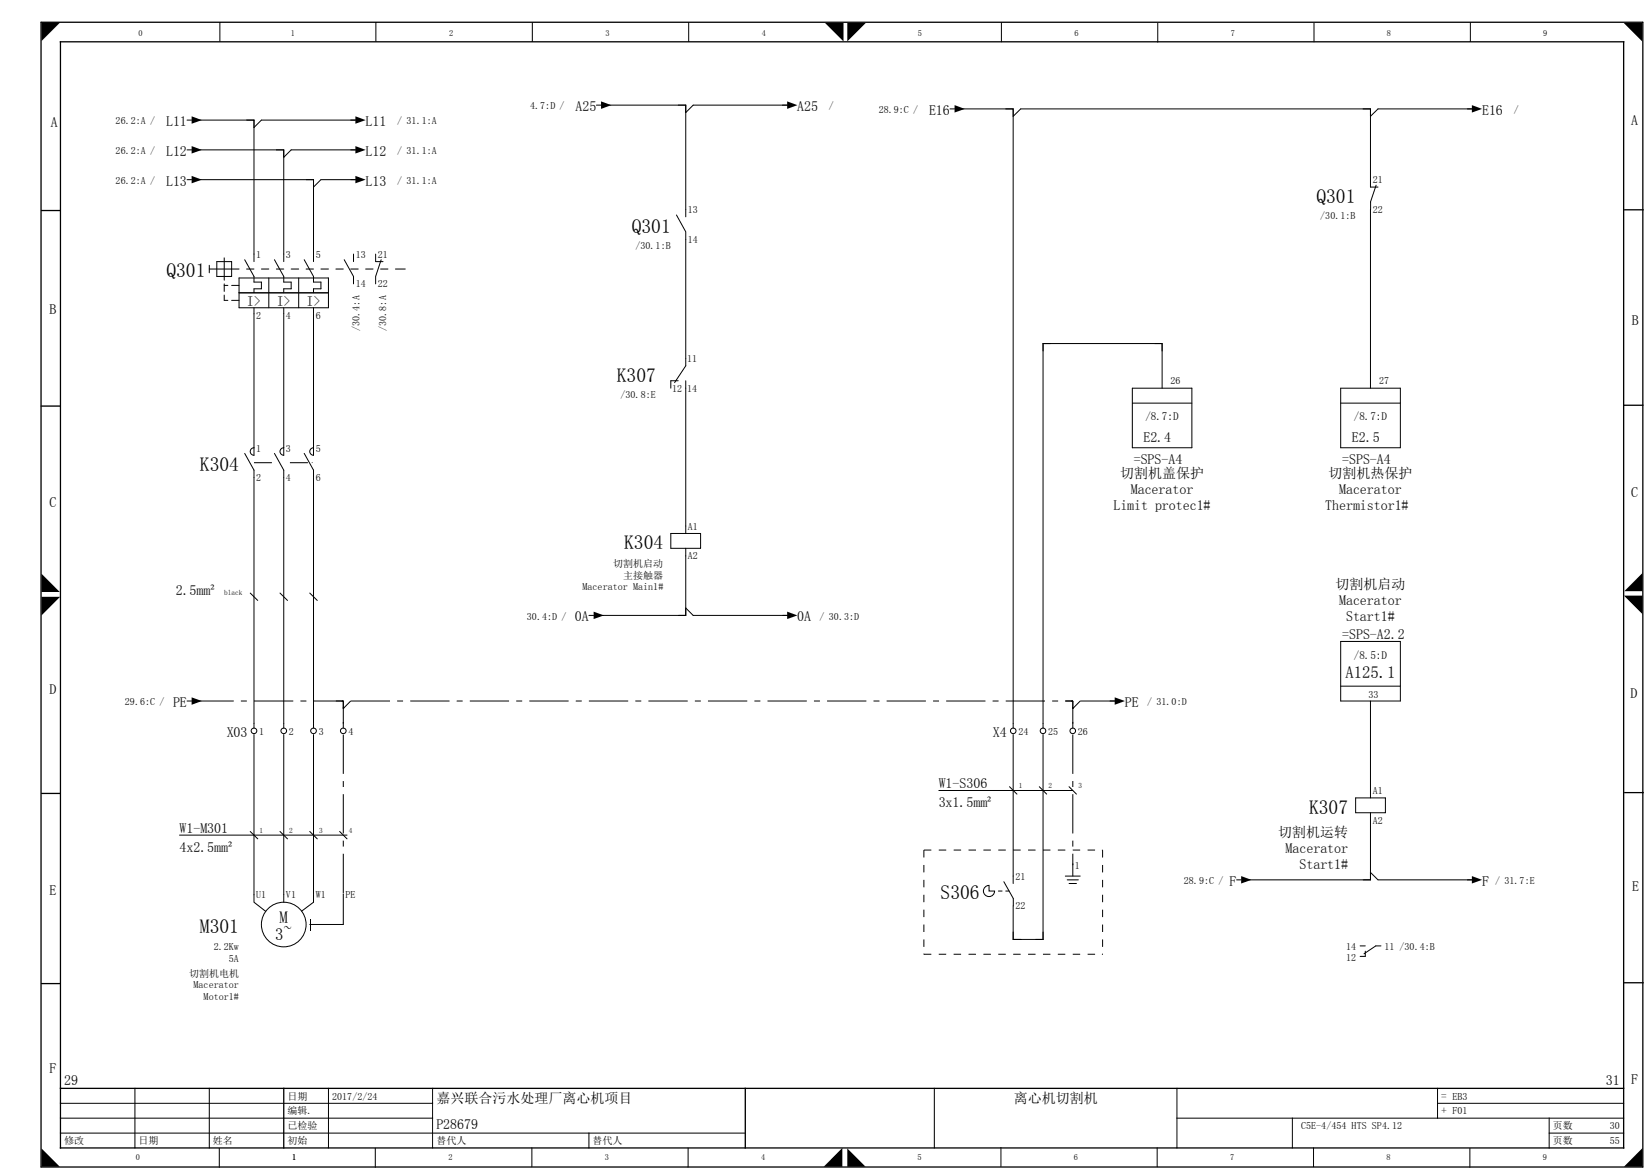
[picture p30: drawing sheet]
<svg xmlns="http://www.w3.org/2000/svg" width="297mm" height="210mm" viewBox="0 0 297 210" stroke-linecap="round" stroke-linejoin="round" font-family="sans-serif">
<defs><g id="words">
<g font-size="3.5">
<text x="113.7" y="41.8">Q301</text>
<text x="236.9" y="36.5">Q301</text>
<text x="29.9" y="49.9">Q301</text>
<text x="111" y="68.6">K307</text>
<text x="36" y="84.7">K304</text>
<text x="112.3" y="98.7">K304</text>
<text x="235.5" y="146.3">K307</text>
<text x="169.2" y="161.7">S306</text>
<text x="36" y="167.7">M301</text>
</g>
<g font-size="3">
<text x="242.1" y="122">A125.1</text>
<text x="50.3" y="166">M</text>
<text x="49.5" y="169">3~</text>
</g>
<g font-size="2.5">
<text x="9.1" y="22.8">A</text>
<text x="29.9" y="22.6">L11</text>
<text x="65.8" y="22.6">L11</text>
<text x="103.5" y="20">A25</text>
<text x="143.4" y="20">A25</text>
<text x="167.1" y="20.6">E16</text>
<text x="266.7" y="20.6">E16</text>
<text x="293.5" y="22.5">A</text>
<text x="29.9" y="28">L12</text>
<text x="65.8" y="28">L12</text>
<text x="29.9" y="33.4">L13</text>
<text x="65.8" y="33.4">L13</text>
<text x="8.9" y="56.4">B</text>
<text x="44.4" y="55.1">I&gt;</text>
<text x="49.8" y="55.1">I&gt;</text>
<text x="55.1" y="55.1">I&gt;</text>
<text x="293.6" y="58.4">B</text>
<text x="204" y="83.5">=SPS-A4</text>
<text x="205.7" y="79.5">E2.4</text>
<text x="241.5" y="83.5">=SPS-A4</text>
<text x="243.2" y="79.5">E2.5</text>
<text x="201.5" y="86">切割机盖保护</text>
<text x="203.5" y="88.9">Macerator</text>
<text x="239" y="86">切割机热保护</text>
<text x="240.9" y="88.9">Macerator</text>
<text x="293.5" y="89.4">C</text>
<text x="8.9" y="91.2">C</text>
<text x="200.3" y="91.7">Limit protec1#</text>
<text x="238.4" y="91.7">Thermistor1#</text>
<text x="31.6" y="106.9">2.5mm²</text>
<text x="240.3" y="105.9">切割机启动</text>
<text x="103.4" y="111.7">0A</text>
<text x="143.4" y="111.7">0A</text>
<text x="240.9" y="108.8">Macerator</text>
<text x="242.2" y="111.6">Start1#</text>
<text x="241.5" y="115">=SPS-A2.2</text>
<text x="8.9" y="124.7">D</text>
<text x="293.3" y="125.5">D</text>
<text x="31.1" y="127.1">PE</text>
<text x="202.4" y="127.1">PE</text>
<text x="40.8" y="132.5">X03</text>
<text x="178.6" y="132.5">X4</text>
<text x="168.9" y="141.7">W1-S306</text>
<text x="32.3" y="149.8">W1-M301</text>
<text x="168.9" y="145.1">3x1.5mm²</text>
<text x="32.3" y="153.1">4x2.5mm²</text>
<text x="230" y="150.5">切割机运转</text>
<text x="231.3" y="153.4">Macerator</text>
<text x="8.9" y="160.8">E</text>
<text x="221.2" y="159.2">F</text>
<text x="233.8" y="156.3">Start1#</text>
<text x="266.7" y="159.2">F</text>
<text x="293.6" y="160.2">E</text>
<text x="8.9" y="193">F</text>
<text x="11.5" y="195">29</text>
<text x="288.9" y="195">31</text>
<text x="293.5" y="194.8">F</text>
<text x="78.5" y="203">P28679</text>
<text x="78.5" y="198.3">嘉兴联合污水处理厂离心机项目</text>
<text x="182.4" y="198.3">离心机切割机</text>
</g>
<g font-size="2">
<text x="206.1" y="75.5">/8.7:D</text>
<text x="243.6" y="75.5">/8.7:D</text>
<text x="243.6" y="118.4">/8.5:D</text>
<text x="259.3" y="197.7">= EB3</text>
<text x="259.3" y="200.3">+ F01</text>
</g>
<g font-size="1.8">
<text x="20.8" y="22.4">26.2:A /</text>
<text x="71.5" y="22.4">/ 31.1:A</text>
<text x="95.4" y="19.7">4.7:D /</text>
<text x="149.1" y="19.7">/</text>
<text x="158.1" y="20.3">28.9:C /</text>
<text x="272.3" y="20.3">/</text>
<text x="20.8" y="27.7">26.2:A /</text>
<text x="71.5" y="27.7">/ 31.1:A</text>
<text x="20.8" y="33.1">26.2:A /</text>
<text x="71.5" y="33.1">/ 31.1:A</text>
<text x="247" y="33">21</text>
<text x="123.8" y="38.3">13</text>
<text x="237.5" y="39.4">/30.1:B</text>
<text x="247" y="38.2">22</text>
<text x="46.1" y="46.4">1</text>
<text x="51.5" y="46.4">3</text>
<text x="56.8" y="46.4">5</text>
<text x="64" y="46.4">13</text>
<text x="68" y="46.4">21</text>
<text x="114.3" y="44.8">/30.1:B</text>
<text x="123.8" y="43.6">14</text>
<text x="64" y="51.6">14</text>
<text x="68" y="51.6">22</text>
<text x="46.1" y="57.3">2</text>
<text x="51.5" y="57.3">4</text>
<text x="56.8" y="57.3">6</text>
<text x="64.7" y="59.5" transform="rotate(-90 64.7 59.5)">/30.4:A</text>
<text x="69.5" y="59.5" transform="rotate(-90 69.5 59.5)">/30.8:A</text>
<text x="123.6" y="65.1">11</text>
<text x="111.6" y="71.6">/30.8:E</text>
<text x="120.9" y="70.4">12</text>
<text x="123.6" y="70.4">14</text>
<text x="210.6" y="69">26</text>
<text x="248.1" y="69">27</text>
<text x="46.1" y="81.2">1</text>
<text x="51.5" y="81.2">3</text>
<text x="56.8" y="81.2">5</text>
<text x="46.1" y="86.5">2</text>
<text x="51.5" y="86.5">4</text>
<text x="56.8" y="86.5">6</text>
<text x="123.8" y="95.2">A1</text>
<text x="110.3" y="102">切割机启动</text>
<text x="123.8" y="100.5">A2</text>
<text x="104.8" y="106.1">Macerator Main1#</text>
<text x="112.1" y="104">主接触器</text>
<text x="94.8" y="111.4">30.4:D /</text>
<text x="147.5" y="111.4">/ 30.3:D</text>
<text x="246.2" y="125.5">33</text>
<text x="22.5" y="126.8">29.6:C /</text>
<text x="206.4" y="126.8">/ 31.0:D</text>
<text x="46.6" y="132.2">1</text>
<text x="52" y="132.2">2</text>
<text x="57.3" y="132.2">3</text>
<text x="62.7" y="132.2">4</text>
<text x="183.2" y="132.2">24</text>
<text x="188.6" y="132.2">25</text>
<text x="193.9" y="132.2">26</text>
<text x="247" y="142.8">A1</text>
<text x="247" y="148.1">A2</text>
<text x="46.1" y="161.5">U1</text>
<text x="51.5" y="161.5">V1</text>
<text x="56.8" y="161.5">W1</text>
<text x="62.2" y="161.5">PE</text>
<text x="182.7" y="158.2">21</text>
<text x="193.4" y="156.2">1</text>
<text x="213" y="158.9">28.9:C /</text>
<text x="269" y="158.9">/ 31.7:E</text>
<text x="182.7" y="163.5">22</text>
<text x="38.5" y="170.8">2.2Kw</text>
<text x="41.2" y="172.9">5A</text>
<text x="242.2" y="172.7">12</text>
<text x="242.2" y="170.8">14</text>
<text x="249.1" y="170.8">11 /30.4:B</text>
<text x="34" y="175.6">切割机电机</text>
<text x="34.8" y="177.7">Macerator</text>
<text x="36.6" y="179.7">Motor1#</text>
<text x="51.7" y="197.7">日期</text>
<text x="59.8" y="197.7">2017/2/24</text>
<text x="51.7" y="200.3">编辑.</text>
<text x="51.7" y="203">已检验</text>
<text x="234.1" y="203">C5E-4/454 HTS SP4.12</text>
<text x="279.4" y="203">页数</text>
<text x="289.6" y="203">30</text>
<text x="11.5" y="205.7">修改</text>
<text x="24.9" y="205.7">日期</text>
<text x="38.3" y="205.7">姓名</text>
<text x="51.7" y="205.7">初始</text>
<text x="78.5" y="205.7">替代人</text>
<text x="106.6" y="205.7">替代人</text>
<text x="279.4" y="205.7">页数</text>
<text x="289.6" y="205.7">55</text>
</g>
<g font-size="1.5">
<text x="24.9" y="6.5">0</text>
<text x="52.3" y="6.4">1</text>
<text x="80.8" y="6.4">2</text>
<text x="108.9" y="6.4">3</text>
<text x="137.1" y="6.4">4</text>
<text x="165.2" y="6.4">5</text>
<text x="193.3" y="6.4">6</text>
<text x="221.4" y="6.4">7</text>
<text x="249.5" y="6.4">8</text>
<text x="277.7" y="6.4">9</text>
<text x="24.5" y="208.6">0</text>
<text x="52.6" y="208.6">1</text>
<text x="80.7" y="208.6">2</text>
<text x="108.8" y="208.6">3</text>
<text x="136.9" y="208.6">4</text>
<text x="165.1" y="208.6">5</text>
<text x="193.2" y="208.6">6</text>
<text x="221.3" y="208.6">7</text>
<text x="249.4" y="208.6">8</text>
<text x="277.6" y="208.6">9</text>
</g>
<g font-size="1.3">
<text x="40.3" y="106.9">black</text>
<text x="183.3" y="141.8">1</text>
<text x="188.7" y="141.8">2</text>
<text x="194" y="141.8">3</text>
<text x="46.7" y="149.8">1</text>
<text x="52" y="149.8">2</text>
<text x="57.4" y="149.8">3</text>
<text x="62.8" y="149.8">4</text>
</g>
</g></defs>
<g fill="none" stroke="#000" stroke-width=".18">
<path d="M39.6 4v3.4M67.6 4v3.4M95.8 4.1v3.3M107.3 18.9h.8M108.6 18.9h14.8v20.1M122 18.9h1.4v1.3l1.3-1.3h17.4M123.9 4.1v3.3M170.9 19.6h.8M172.3 19.6h10v111.3M180.2 4.1v3.4M181 19.6h1.3v1.3l1.3-1.3h63v14h1.3M208.3 4.2v3.4"/>
<path d="M236.4 4.1v3.4M245.2 19.6h1.4v1.3l1.3-1.3h17.4M264.5 4.1v3.3M33.7 21.6h.8M33.7 26.9h.8M33.7 32.3h.8M35 32.3h21.4v14.7M35 26.9h16.1v20.1M35 21.6h10.7v25.4M44.4 21.6h1.3v1.3l1.3-1.3h17.4M49.7 26.9h1.4v1.4l1.3-1.4h12M55.1 32.3h1.3v1.3l1.3-1.3h6.7"/>
<path d="M121.7 38.7l1.7 3v24.1l-2 3M246.6 36.3v33.5M247.6 33.3l-1 3M37.7 47.7v1.3M37.7 48.4h5.3M39 47h2.7v2.7h-2.7zM40.3 53v1h.7M40.3 51v1.4M40.3 51.3h.7M40.3 46.4v4M41.7 51.3h1.3M41.7 54h1.3"/>
<path d="M43 50h16.1v5.3h-16.1zM43 52.6h16.1M44 46.7l1.7 3v1h1.3v1.2h-1.3v.7M44.4 48.4h1.3M45.7 55.3v26.6a.68 .68 0 0 1-.7-.7 .68 .68 0 0 1 .7-.7M47 48.4h1.4M48.4 50v5.3M49.4 46.7l1.7 3v1h1.3v1.2h-1.3v.7M49.7 48.4h1.4M51.1 55.3v26.6a.68 .68 0 0 1-.7-.7 .68 .68 0 0 1 .7-.7M52.4 48.4h1.3M53.7 50v5.3"/>
<path d="M54.7 46.7l1.7 3v1h1.3v1.2h-1.3v.7M55.1 48.4h1.3M56.4 55.3v26.6a.68 .68 0 0 1-.7-.7 .68 .68 0 0 1 .7-.7M57.7 48.4h1.4M60.4 48.4h1.4M61.9 46.7l1.7 3v1.3M63.1 48.4h1.3M63.6 45.7v1.3M65.8 48.4h1.3M67.6 45.7v1.3h1.3M68.5 48.4h1.3M68.6 46.7l-1 3v1.3"/>
<path d="M71.1 48.4h1.8M122 68.5h-1.3v1.3M123.4 68.5v27.4M203.7 69.8h10.7v10.7h-10.7zM203.7 72.5h10.7M207.7 61.8h1.4v1.3M209.1 69.8v-8h-21.4v69.1M241.2 69.8h10.7v10.7h-10.7zM241.2 72.5h10.7M44 81.5l1.7 3v46.4M49.4 81.5l1.7 3v46.4M54.7 81.5l1.7 3v46.4"/>
<path d="M120.7 95.9h5.3v2.7h-5.3zM123.4 98.6v12h-16.1M45 106.6l1.4 1.4M50.4 106.6l1.3 1.4M55.7 106.6l1.4 1.4M106 110.6h.8M123.4 109.3l1.3 1.3h17.4M241.2 115.3h10.7v10.7h-10.7zM33.7 126h.8M45.7 132.1v30.1l2.1 1.7M51.1 132.1v30.1M56.4 132.1v30.1l-2.1 1.6"/>
<path d="M61.8 130v.9M182.3 132.1v26.7M187.7 132.1v36.8h-5.4v-7.4l-1.7-3M193 130v.9M199.7 126h.9M241.2 123.4h10.7M246.6 126v17.4M32.3 150.1h30.1M45 149.5l1.4 1.3M50.4 149.5l1.3 1.3M55.7 149.5l1.4 1.3M61.1 149.5l1.3 1.3"/>
<path d="M168.9 142.1h24.1M177.2 159.5l.7-.3v1h1a1 1 0 0 1-1.3 .9 1 1 0 0 1-.4-1.6zM181.6 141.4l1.4 1.4M187 141.4l1.3 1.4M191.7 157.5h2.6M192 158.2h2M192.3 158.8h1.4M192.3 141.4l1.4 1.4M193 155.5v2M222.5 158.2h.8M243.9 143.4h5.4v2.7h-5.4zM246.6 146.1v12.1h-22.8"/>
<path d="M246.6 156.8l1.3 1.4h17.4M55.8 165.2v2M61.8 160.8v5.4h-6.1M179.6 160.2h.7M181 160.2h.5M182.3 167.6v1.3h1.3M244.7 170.1h.9M245.6 171v.9h-.9M248.5 170.1h-1l-2.1 1.4M10.9 198.4h66.9M24.3 195.7v10.7M37.7 195.7v10.7"/>
<path d="M59.1 195.7v10.7M77.8 195.7v10.7M168.1 195.7v10.7M211.7 195.7v10.7M258.6 198.4h33.5M258.6 195.7v5.3M10.9 203.7h123.2M10.9 201h66.9M39.5 206.5v3.3M67.5 206.5v3.3M95.7 206.4v3.3M106 203.7v2.7"/>
<path d="M123.8 206.4v3.4M180.1 206.3v3.4M208.2 206.4v3.3M211.7 201h80.4M232.5 201v5.4M236.3 206.4v3.3M264.5 206.5v3.3M278.7 203.7h13.4M278.7 201v5.4"/>
<circle cx="45.7" cy="131.4" r=".5"/>
<circle cx="51.1" cy="131.4" r=".5"/>
<circle cx="56.4" cy="131.4" r=".5"/>
<circle cx="61.8" cy="131.4" r=".5"/>
<circle cx="182.3" cy="131.4" r=".5"/>
<circle cx="187.6" cy="131.4" r=".5"/>
<circle cx="193" cy="131.4" r=".5"/>
<circle cx="51.1" cy="166.2" r="4"/>
</g>
<g fill="none" stroke="#000" stroke-width=".23">
<path d="M7.4 4h288.2v205.8h-288.2zM10.9 7.5h281.2v198.9h-281.2zM7.5 37.8h3.3M292.3 37.7h3.3M7.4 73h3.3M292.3 72.9h3.3M7.5 142.6h3.3M292.3 142.5h3.3M7.5 176.8h3.3M292.3 176.7h3.3M10.9 195.7h281.2M51.1 195.7v10.7"/>
<path d="M134.1 195.7v10.7"/>
</g>
<g fill="#000">
<path d="M7.5 4h3.3l-3.3 3.4zM108.1 18.2l1.9 .7-1.9 .7zM141.6 18.2l1.9 .7-1.9 .7zM148.4 4.1h3.4v3.4zM152.4 4.1h3.4l-3.4 3.4zM171.7 18.9l1.9 .7-1.9 .6zM264.8 18.9l1.9 .7-1.9 .6zM292.1 4.1h3.4v3.4zM34.5 20.9l1.8 .7-1.8 .6zM34.5 26.3l1.8 .6-1.8 .7zM34.5 31.6l1.8 .7-1.8 .7zM63.9 20.9l1.9 .7-1.9 .6z"/>
<path d="M63.9 26.3l1.9 .6-1.9 .7zM63.9 31.6l1.9 .7-1.9 .7zM56.1 83.1l.2 .1h-.2zM7.5 103.1l3.2 3.3h-3.2zM7.5 107.3h3.3l-3.3 3.3zM106.8 110l1.8 .6-1.8 .7zM141.6 110l1.9 .6-1.9 .7zM295.5 103v3.3h-3.3zM292.2 107.1h3.3v3.3zM34.5 125.4l1.8 .6-1.8 .7zM61.5 125.9h.3v.2h-.3zM61.7 129.8h.1v.3l-.1-.1z"/>
<path d="M61.7 127.1h.1v.4zM61.7 127.3l.2-.2 .1 .2-.2 .2zM192.8 125.9l.3 .1-.3 .1zM192.9 129.8h.2l-.1 .3zM192.9 127.1h.2l-.1 .4zM193 127.3l.1-.2 .1 .2-.2 .2zM200.6 125.4l1.8 .6-1.8 .7zM200.8 125.9h.2l.1 .2h-.3zM192.9 155.2h.2l-.1 .4zM198.2 152.8h.2l-.2 .1zM223.3 157.5l1.8 .7-1.8 .6zM264.8 157.5l1.9 .7-1.9 .6z"/>
<path d="M61.7 160.6h.1v.3l-.1-.1zM166.2 171.4h.1v.2zM198.2 171.5l.2 .1h-.2zM198.3 171.4h.1v.2zM7.5 206.5l3.2 3.2h-3.2zM151.6 206.4v3.3h-3.4zM152.4 206.5l3.3 3.2h-3.3zM295.5 206.4v3.3h-3.3z"/>
</g>
<g fill="none" stroke="#000" stroke-width=".18" stroke-dasharray="7.1 1.3 1.1 1.3" stroke-linecap="butt">
<path d="M35 126h26.8M60.4 126h1.4M61.8 126v4M61.8 132.1v28.7M61.8 126v1.4M63.1 126h129.9M63.1 126l-1.3 1.4M191.7 126h1.3M193 126v4M193 132.1v23.4M193 126v1.4M194.3 126h6.7"/>
<path d="M194.3 126l-1.3 1.4"/>
</g>
<path d="M45.7 83.2h10.5" fill="none" stroke="#000" stroke-width=".18" stroke-dasharray="3.2 3.2" stroke-linecap="butt"/>
<path d="M166.2 152.8h32.2M166.2 152.8v18.8M198.4 152.8v18.8M166.2 171.6h32.2" fill="none" stroke="#000" stroke-width=".18" stroke-dasharray="1.3 1.3" stroke-linecap="butt"/>
<use href="#words"/>
</svg>
